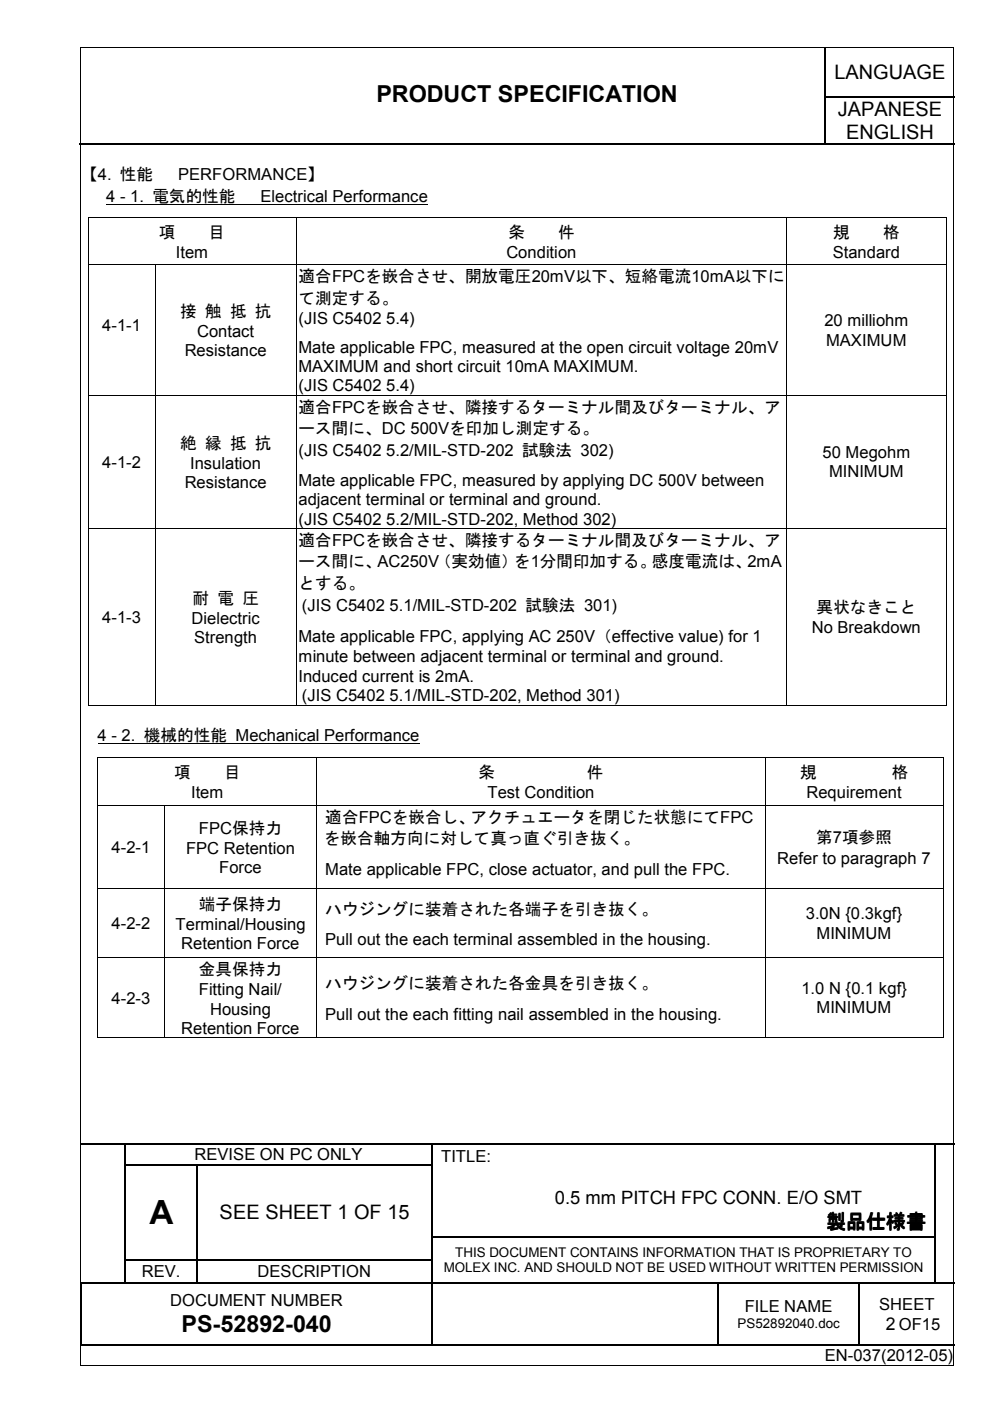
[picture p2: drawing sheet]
<svg xmlns="http://www.w3.org/2000/svg" width="210mm" height="297mm" viewBox="0 0 210 297" stroke-linecap="round" stroke-linejoin="round" font-family="sans-serif">
<defs><g id="words">
<text font-size="7.1" x="31.7" y="259.5">A</text>
<g font-size="5">
<text x="79.8" y="21.6">PRODUCT SPECIFICATION</text>
<text x="38.5" y="282.4">PS-52892-040</text>
</g>
<g font-size="4.2">
<text x="176.9" y="16.8">LANGUAGE</text>
<text x="177.6" y="24.6">JAPANESE</text>
<text x="179.4" y="29.4">ENGLISH</text>
<text x="46.6" y="258.5">SEE SHEET 1 OF 15</text>
<text x="175.2" y="260.4">製品仕様書</text>
</g>
<text font-size="3.9" x="117.6" y="255.4">0.5 mm PITCH FPC CONN. E/O SMT</text>
<text font-size="3.7" x="187.8" y="281.9">2 OF15</text>
<g font-size="3.5">
<text x="17.2" y="38.1">【4. 性能</text>
<text x="37.8" y="38.1">PERFORMANCE】</text>
<text x="22.5" y="42.8">4 - 1. 電気的性能</text>
<text x="55.2" y="42.8">Electrical Performance</text>
<text x="33.7" y="50.4">項</text>
<text x="44.2" y="50.4">目</text>
<text x="107.8" y="50.4">条</text>
<text x="118.4" y="50.4">件</text>
<text x="176.7" y="50.4">規</text>
<text x="187.2" y="50.4">格</text>
<text x="37.3" y="54.7">Item</text>
<text x="63.3" y="59.8">適合FPCを嵌合させ、開放電圧20mV以下、短絡電流10mA以下に</text>
<text x="107.4" y="54.7">Condition</text>
<text x="176.6" y="54.7">Standard</text>
<text x="63.3" y="64.4">て測定する。</text>
<text x="21.7" y="70.2">4-1-1</text>
<text x="38.2" y="67.2">接 触 抵 抗</text>
<text x="41.8" y="71.5">Contact</text>
<text x="63.3" y="68.7">(JIS C5402 5.4)</text>
<text x="174.8" y="69.2">20 milliohm</text>
<text x="39.2" y="75.6">Resistance</text>
<text x="63.3" y="74.8">Mate applicable FPC, measured at the open circuit voltage 20mV</text>
<text x="175.2" y="73.3">MAXIMUM</text>
<text x="63.3" y="78.9">MAXIMUM and short circuit 10mA MAXIMUM.</text>
<text x="63.3" y="83">(JIS C5402 5.4)</text>
<text x="63.3" y="87.5">適合FPCを嵌合させ、隣接するターミナル間及びターミナル、ア</text>
<text x="38.2" y="95.2">絶 縁 抵 抗</text>
<text x="63.3" y="92.1">ース間に、DC 500Vを印加し測定する。</text>
<text x="21.7" y="99.2">4-1-2</text>
<text x="40.3" y="99.4">Insulation</text>
<text x="63.3" y="96.7">(JIS C5402 5.2/MIL-STD-202 試験法 302)</text>
<text x="174.4" y="97.2">50 Megohm</text>
<text x="175.8" y="101.2">MINIMUM</text>
<text x="39.2" y="103.5">Resistance</text>
<text x="63.3" y="103.1">Mate applicable FPC, measured by applying DC 500V between</text>
<text x="63.3" y="107.1">adjacent terminal or terminal and ground.</text>
<text x="63.3" y="111.2">(JIS C5402 5.2/MIL-STD-202, Method 302)</text>
<text x="63.3" y="115.7">適合FPCを嵌合させ、隣接するターミナル間及びターミナル、ア</text>
<text x="63.3" y="120.3">ース間に、AC250V（実効値）を1分間印加する。感度電流は、2mA</text>
<text x="63.3" y="124.9">とする。</text>
<text x="21.7" y="132">4-1-3</text>
<text x="40.8" y="128">耐 電 圧</text>
<text x="64" y="129.5">(JIS C5402 5.1/MIL-STD-202 試験法 301)</text>
<text x="173.1" y="130">異状なきこと</text>
<text x="40.6" y="132.2">Dielectric</text>
<text x="41.2" y="136.3">Strength</text>
<text x="63.3" y="136.2">Mate applicable FPC, applying AC 250V（effective value) for 1</text>
<text x="172.1" y="134.3">No Breakdown</text>
<text x="63.3" y="140.5">minute between adjacent terminal or terminal and ground.</text>
<text x="63.3" y="144.5">Induced current is 2mA.</text>
<text x="64" y="148.6">(JIS C5402 5.1/MIL-STD-202, Method 301)</text>
<text x="20.7" y="157.2">4 - 2. 機械的性能 Mechanical Performance</text>
<text x="36.9" y="164.9">項</text>
<text x="47.5" y="164.9">目</text>
<text x="101.5" y="164.9">条</text>
<text x="124.4" y="164.9">件</text>
<text x="169.6" y="164.9">規</text>
<text x="189.1" y="164.9">格</text>
<text x="40.5" y="169.2">Item</text>
<text x="103.3" y="169.2">Test Condition</text>
<text x="171" y="169.2">Requirement</text>
<text x="42.2" y="176.8">FPC保持力</text>
<text x="68.7" y="179">を嵌合軸方向に対して真っ直ぐ引き抜く。</text>
<text x="69" y="174.4">適合FPCを嵌合し、アクチュエータを閉じた状態にてFPC</text>
<text x="173.1" y="178.8">第7項参照</text>
<text x="23.7" y="180.8">4-2-1</text>
<text x="39.5" y="181.1">FPC Retention</text>
<text x="46.5" y="185.1">Force</text>
<text x="69" y="185.4">Mate applicable FPC, close actuator, and pull the FPC.</text>
<text x="164.8" y="183.1">Refer to paragraph 7</text>
<text x="23.7" y="197">4-2-2</text>
<text x="37.2" y="197.2">Terminal/Housing</text>
<text x="42.2" y="193">端子保持力</text>
<text x="69" y="193.9">ハウジングに装着された各端子を引き抜く。</text>
<text x="170.9" y="194.9">3.0N {0.3kgf}</text>
<text x="38.4" y="201.3">Retention Force</text>
<text x="69" y="200.3">Pull out the each terminal assembled in the housing.</text>
<text x="173.1" y="199">MINIMUM</text>
<text x="42.2" y="206.8">金具保持力</text>
<text x="69" y="209.7">ハウジングに装着された各金具を引き抜く。</text>
<text x="23.7" y="212.8">4-2-3</text>
<text x="42.2" y="211">Fitting Nail/</text>
<text x="44.5" y="215.1">Housing</text>
<text x="169.9" y="210.8">1.0 N {0.1 kgf}</text>
<text x="173.1" y="214.8">MINIMUM</text>
<text x="38.4" y="219.2">Retention Force</text>
<text x="69" y="216.2">Pull out the each fitting nail assembled in the housing.</text>
<text x="41.2" y="246">REVISE ON PC ONLY</text>
<text x="93.5" y="246.5">TITLE:</text>
<text x="30.1" y="270.8">REV.</text>
<text x="54.6" y="270.8">DESCRIPTION</text>
<text x="36.1" y="277">DOCUMENT NUMBER</text>
<text x="157.9" y="278.2">FILE NAME</text>
<text x="186.4" y="277.7">SHEET</text>
<text x="174.9" y="288.6">EN-037(2012-05)</text>
</g>
<g font-size="2.8">
<text x="94.1" y="269.7">MOLEX INC. AND SHOULD NOT BE USED WITHOUT WRITTEN PERMISSION</text>
<text x="96.5" y="266.5">THIS DOCUMENT CONTAINS INFORMATION THAT IS PROPRIETARY TO</text>
<text x="156.4" y="281.6">PS52892040.doc</text>
</g>
</g></defs>
<g fill="none" stroke="#000" stroke-width=".25">
<path d="M174.9 10.2v10.2M16.8 30.4h158M174.9 20.6v9.7M175 20.5h27.5M175 30.4h27.5M17.2 242.6h9.3M26.6 242.7v4.1M26.6 247.1v4.8M26.6 252.1v4.9M26.6 257.3v4.9M26.7 242.6h64.8M26.7 246.9h15"/>
<path d="M41.8 247.1v4.8M41.8 252.1v4.9M41.8 257.3v4.9M42 246.9h49.5M91.6 242.7v4.1M91.6 247.1v4.8M91.6 252.1v4.9M91.6 257.3v4.9M91.7 242.6h106.4M198.2 242.7v4.1M198.2 247.1v4.8M198.2 252.1v4.9"/>
<path d="M198.2 257.3v4.9M198.3 242.6h4.1M17.2 272.1v13M17.6 272h8.9M26.6 262.4v4.6M26.6 267.3v4.6M26.7 267.2h15M26.7 272h15M41.8 262.4v4.6M41.8 267.3v4.6M42 267.2h49.5M42 272h49.5"/>
<path d="M91.6 262.4v4.6M91.6 267.3v4.6M91.6 272.1v13M91.7 262.3h106.4M91.7 272h60.4M152.2 272.1v13M152.4 272h29.7M182.2 272.1v13M182.3 272h15.8M198.2 262.4v4.6M198.2 267.3v4.6M198.3 272h4.1"/>
<path d="M17.3 285.2h74.2M91.7 285.2h60.4M152.4 285.2h29.7M182.3 285.2h20.1"/>
</g>
<g fill="#000">
<path d="M174.8 20.4h.2v.2h-.2zM174.8 30.3h.2v.3h-.2zM26.5 242.5h.2v.2h-.2zM26.5 246.8h.2v.3h-.2zM26.5 251.9h.2v.2h-.2zM26.5 257h.2v.3h-.2zM41.7 246.8h.3v.3h-.3zM41.7 251.9h.3v.2h-.3zM41.7 257h.3v.3h-.3zM91.5 242.5h.2v.2h-.2zM91.5 246.8h.2v.3h-.2zM91.5 251.9h.2v.2h-.2z"/>
<path d="M91.5 257h.2v.3h-.2zM198.1 242.5h.2v.2h-.2zM198.1 246.8h.2v.3h-.2zM198.1 251.9h.2v.2h-.2zM198.1 257h.2v.3h-.2zM17.1 271.9h.2v.2h-.2zM17.3 271.9h.3v.2h-.3zM26.5 262.2h.2v.2h-.2zM26.5 267h.2v.3h-.2zM26.5 271.9h.2v.2h-.2zM41.7 262.2h.3v.2h-.3zM41.7 267h.3v.3h-.3z"/>
<path d="M41.7 271.9h.3v.2h-.3zM91.5 262.2h.2v.2h-.2zM91.5 267h.2v.3h-.2zM91.5 271.9h.2v.2h-.2zM152.1 271.9h.3v.2h-.3zM182.1 271.9h.2v.2h-.2zM198.1 262.2h.2v.2h-.2zM198.1 267h.2v.3h-.2zM198.1 271.9h.2v.2h-.2zM17.1 285.1h.2v.2h-.2zM91.5 285.1h.2v.2h-.2zM152.1 285.1h.3v.2h-.3z"/>
<path d="M182.1 285.1h.2v.2h-.2z"/>
</g>
<g fill="#fff">
<path d="M17.2 10.2l.2 .2z" fill-rule="evenodd"/>
<path d="M55.6 15.8h112.4v9.7h-112.4z" fill-rule="evenodd"/>
</g>
<g fill="none" stroke="#000" stroke-width=".21">
<path d="M17.1 10.2v279.2M17.2 10.1h184.9M202.2 10.2v279.2M18.7 46.2v9.9M18.7 56.3v27.5M18.8 46.1h43.9M18.8 56.2h14.1M22.5 43.3h68.2M32.9 56.3v27.5M33 56.2h29.7M62.8 46.2v9.9M62.8 56.3v27.5"/>
<path d="M62.9 46.1h103.9M62.9 56.2h103.9M166.8 46.2v9.9M166.8 56.3v27.5M166.9 46.1h33.6M166.9 56.2h33.6M200.6 46.2v9.9M200.6 56.3v27.5M18.7 83.9v28.1M18.8 83.9h14.1M32.9 83.9v28.1M33 83.9h29.7"/>
<path d="M62.8 83.9v28.1M62.9 83.9h103.9M166.8 83.9v28.1M166.9 83.9h33.6M200.6 83.9v28.1M18.7 112.1v37.3M18.8 112.1h14.1M32.9 112.1v37.3M33 112.1h29.7M62.8 112.1v37.3M62.9 112.1h103.9M166.8 112.1v37.3"/>
<path d="M166.9 112.1h33.6M200.6 112.1v37.3M18.8 149.5h14.1M20.7 157.7h68.2M33 149.5h29.7M62.9 149.5h103.9M166.9 149.5h33.6M20.7 160.7v10M20.7 170.9v17.4M20.8 160.6h46.3M20.8 170.8h14M34.8 170.9v17.4"/>
<path d="M34.9 170.8h32.2M67.2 160.7v10M67.2 170.9v17.4M67.3 160.6h94.8M67.3 170.8h94.8M162.2 160.7v10M162.2 170.9v17.4M162.3 160.6h37.6M162.3 170.8h37.6M200 160.7v10M200 170.9v17.4M20.7 188.5v14.5"/>
<path d="M20.8 188.4h14M34.8 188.5v14.5M34.9 188.4h32.2M67.2 188.5v14.5M67.3 188.4h94.8M162.2 188.5v14.5M162.3 188.4h37.6M200 188.5v14.5M20.7 203.2v16.8M20.8 203.1h14M34.8 203.2v16.8M34.9 203.1h32.2"/>
<path d="M67.2 203.2v16.8M67.3 203.1h94.8M162.2 203.2v16.8M162.3 203.1h37.6M200 203.2v16.8M20.8 220h14M34.9 220h32.2M67.3 220h94.8M162.3 220h37.6M17.2 289.5h184.9"/>
</g>
<g fill="#000">
<path d="M17 10h.2v.2h-.2zM202.1 10h.2v.2h-.2zM18.6 46.1h.2v.1h-.2zM18.6 56.1h.2v.2h-.2zM32.9 56.1h.1v.2h-.1zM62.7 46.1h.2v.1h-.2zM62.7 56.1h.2v.2h-.2zM166.8 46.1h.1v.1h-.1zM166.8 56.1h.1v.2h-.1zM200.5 46.1h.2v.1h-.2zM200.5 56.1h.2v.2h-.2zM18.6 83.8h.2v.1h-.2z"/>
<path d="M32.9 83.8h.1v.1h-.1zM62.7 83.8h.2v.1h-.2zM166.8 83.8h.1v.1h-.1zM200.5 83.8h.2v.1h-.2zM18.6 112h.2v.1h-.2zM32.9 112h.1v.1h-.1zM62.7 112h.2v.1h-.2zM166.8 112h.1v.1h-.1zM200.5 112h.2v.1h-.2zM18.6 149.4h.2v.2h-.2zM32.9 149.4h.1v.2h-.1zM62.7 149.4h.2v.2h-.2z"/>
<path d="M166.8 149.4h.1v.2h-.1zM200.5 149.4h.2v.2h-.2zM20.6 160.5h.2v.2h-.2zM20.6 170.7h.2v.2h-.2zM34.8 170.7h.1v.2h-.1zM67.1 160.5h.2v.2h-.2zM67.1 170.7h.2v.2h-.2zM162.1 160.5h.2v.2h-.2zM162.1 170.7h.2v.2h-.2zM199.9 160.5h.2v.2h-.2zM199.9 170.7h.2v.2h-.2zM20.6 188.3h.2v.2h-.2z"/>
<path d="M34.8 188.3h.1v.2h-.1zM67.1 188.3h.2v.2h-.2zM162.1 188.3h.2v.2h-.2zM199.9 188.3h.2v.2h-.2zM20.6 203h.2v.2h-.2zM34.8 203h.1v.2h-.1zM67.1 203h.2v.2h-.2zM162.1 203h.2v.2h-.2zM199.9 203h.2v.2h-.2zM20.6 220h.2v.1h-.2zM34.8 220h.1v.1h-.1zM67.1 220h.2v.1h-.2z"/>
<path d="M162.1 220h.2v.1h-.2zM199.9 220h.2v.1h-.2zM17 289.4h.2v.2h-.2zM202.1 289.4h.2v.2h-.2z"/>
</g>
<use href="#words"/>
</svg>
